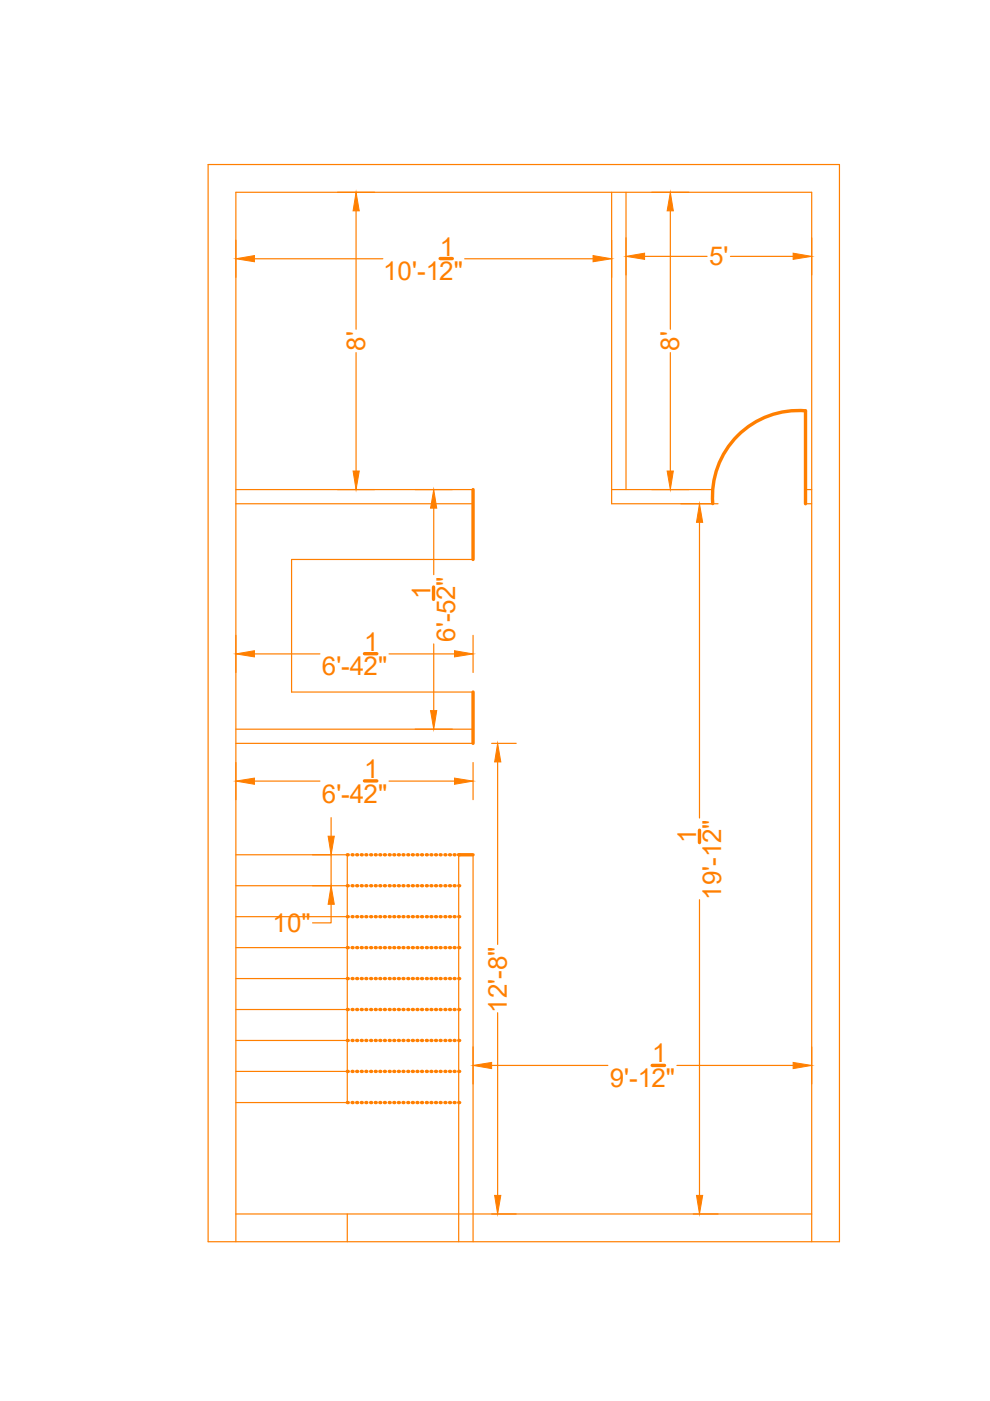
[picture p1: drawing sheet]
<svg xmlns="http://www.w3.org/2000/svg" width="210mm" height="297mm" viewBox="0 0 210 297" stroke-linecap="round" stroke-linejoin="round" font-family="sans-serif">
<defs><g id="words">
<g font-size="5.5" fill="#ff7f00">
<text x="81.3" y="59.4">10'-12&quot;</text>
<text x="93.3" y="54.2">1</text>
<text x="150.3" y="56.3">5'</text>
<text x="77.4" y="74.3" transform="rotate(-90 77.4 74.3)">8'</text>
<text x="144" y="74.3" transform="rotate(-90 144 74.3)">8'</text>
<text x="91.2" y="127.1" transform="rotate(-90 91.2 127.1)">1</text>
<text x="77.2" y="137.9">1</text>
<text x="96.5" y="136.1" transform="rotate(-90 96.5 136.1)">6'-52&quot;</text>
<text x="68.3" y="143.2">6'-42&quot;</text>
<text x="77.2" y="164.9">1</text>
<text x="68.3" y="170.2">6'-42&quot;</text>
<text x="147.6" y="178.6" transform="rotate(-90 147.6 178.6)">1</text>
<text x="152.9" y="190.7" transform="rotate(-90 152.9 190.7)">19'-12&quot;</text>
<text x="57.8" y="197.6">10&quot;</text>
<text x="107.5" y="214.7" transform="rotate(-90 107.5 214.7)">12'-8&quot;</text>
<text x="138.3" y="225.2">1</text>
<text x="129.3" y="230.5">9'-12&quot;</text>
</g>
</g></defs>
<!-- layer: door n window -->
<g fill="none" stroke="#ff7f00" stroke-width=".25">
<path d="M44.1 34.9h133.9v228.4h-133.9zM129.7 40.8v66h21.4v-3h-21.4M132.7 40.8v63M50 103.8h50.3M50 106.8h50.3M100.3 118.6h-38.5v28.1h38.5M172.1 103.8h-1.3v3h1.3M50 157.6h50.3M50 154.6h50.3M50 181.2h23.6v52.6h-23.6M50 194.4h23.6M50 187.8h23.6"/>
<path d="M97.3 181.2v82.1M100.3 181.2v82.1M50 214h23.6M50 207.5h23.6M50 200.9h23.6M50 227.2h23.6M50 220.6h23.6M50 257.4h122.1M73.6 257.4v5.9M50 263.3v-222.5h122.1v222.5"/>
</g>
<g fill="#ff7f00">
<circle cx="73.6" cy="181.2" r=".36"/>
<circle cx="74.6" cy="181.2" r=".36"/>
<circle cx="75.6" cy="181.2" r=".36"/>
<circle cx="76.6" cy="181.2" r=".36"/>
<circle cx="77.6" cy="181.2" r=".36"/>
<circle cx="78.6" cy="181.2" r=".36"/>
<circle cx="79.6" cy="181.2" r=".36"/>
<circle cx="80.5" cy="181.2" r=".36"/>
<circle cx="81.5" cy="181.2" r=".36"/>
<circle cx="82.5" cy="181.2" r=".36"/>
<circle cx="83.5" cy="181.2" r=".36"/>
<circle cx="84.5" cy="181.2" r=".36"/>
<circle cx="85.4" cy="181.2" r=".36"/>
<circle cx="86.5" cy="181.2" r=".36"/>
<circle cx="87.4" cy="181.2" r=".36"/>
<circle cx="88.4" cy="181.2" r=".36"/>
<circle cx="89.4" cy="181.2" r=".36"/>
<circle cx="90.4" cy="181.2" r=".36"/>
<circle cx="91.4" cy="181.2" r=".36"/>
<circle cx="92.3" cy="181.2" r=".36"/>
<circle cx="93.3" cy="181.2" r=".36"/>
<circle cx="94.3" cy="181.2" r=".36"/>
<circle cx="95.3" cy="181.2" r=".36"/>
<circle cx="96.3" cy="181.2" r=".36"/>
<circle cx="97.3" cy="181.2" r=".36"/>
<circle cx="73.6" cy="187.8" r=".36"/>
<circle cx="74.6" cy="187.8" r=".36"/>
<circle cx="75.6" cy="187.8" r=".36"/>
<circle cx="76.6" cy="187.8" r=".36"/>
<circle cx="77.6" cy="187.8" r=".36"/>
<circle cx="78.6" cy="187.8" r=".36"/>
<circle cx="79.6" cy="187.8" r=".36"/>
<circle cx="80.5" cy="187.8" r=".36"/>
<circle cx="81.5" cy="187.8" r=".36"/>
<circle cx="82.5" cy="187.8" r=".36"/>
<circle cx="83.5" cy="187.8" r=".36"/>
<circle cx="84.5" cy="187.8" r=".36"/>
<circle cx="85.4" cy="187.8" r=".36"/>
<circle cx="86.5" cy="187.8" r=".36"/>
<circle cx="87.4" cy="187.8" r=".36"/>
<circle cx="88.4" cy="187.8" r=".36"/>
<circle cx="89.4" cy="187.8" r=".36"/>
<circle cx="90.4" cy="187.8" r=".36"/>
<circle cx="91.4" cy="187.8" r=".36"/>
<circle cx="92.3" cy="187.8" r=".36"/>
<circle cx="93.3" cy="187.8" r=".36"/>
<circle cx="94.3" cy="187.8" r=".36"/>
<circle cx="95.3" cy="187.8" r=".36"/>
<circle cx="96.3" cy="187.8" r=".36"/>
<circle cx="97.3" cy="187.8" r=".36"/>
<circle cx="73.6" cy="194.4" r=".36"/>
<circle cx="74.6" cy="194.4" r=".36"/>
<circle cx="75.6" cy="194.4" r=".36"/>
<circle cx="76.6" cy="194.4" r=".36"/>
<circle cx="77.6" cy="194.4" r=".36"/>
<circle cx="78.6" cy="194.4" r=".36"/>
<circle cx="79.6" cy="194.4" r=".36"/>
<circle cx="80.5" cy="194.4" r=".36"/>
<circle cx="81.5" cy="194.4" r=".36"/>
<circle cx="82.5" cy="194.4" r=".36"/>
<circle cx="83.5" cy="194.4" r=".36"/>
<circle cx="84.5" cy="194.4" r=".36"/>
<circle cx="85.4" cy="194.4" r=".36"/>
<circle cx="86.5" cy="194.4" r=".36"/>
<circle cx="87.4" cy="194.4" r=".36"/>
<circle cx="88.4" cy="194.4" r=".36"/>
<circle cx="89.4" cy="194.4" r=".36"/>
<circle cx="90.4" cy="194.4" r=".36"/>
<circle cx="91.4" cy="194.4" r=".36"/>
<circle cx="92.3" cy="194.4" r=".36"/>
<circle cx="93.3" cy="194.4" r=".36"/>
<circle cx="94.3" cy="194.4" r=".36"/>
<circle cx="95.3" cy="194.4" r=".36"/>
<circle cx="96.3" cy="194.4" r=".36"/>
<circle cx="97.3" cy="194.4" r=".36"/>
<circle cx="73.6" cy="200.9" r=".36"/>
<circle cx="74.6" cy="200.9" r=".36"/>
<circle cx="75.6" cy="200.9" r=".36"/>
<circle cx="76.6" cy="200.9" r=".36"/>
<circle cx="77.6" cy="200.9" r=".36"/>
<circle cx="78.6" cy="200.9" r=".36"/>
<circle cx="79.6" cy="200.9" r=".36"/>
<circle cx="80.5" cy="200.9" r=".36"/>
<circle cx="81.5" cy="200.9" r=".36"/>
<circle cx="82.5" cy="200.9" r=".36"/>
<circle cx="83.5" cy="200.9" r=".36"/>
<circle cx="84.5" cy="200.9" r=".36"/>
<circle cx="85.4" cy="200.9" r=".36"/>
<circle cx="86.5" cy="200.9" r=".36"/>
<circle cx="87.4" cy="200.9" r=".36"/>
<circle cx="88.4" cy="200.9" r=".36"/>
<circle cx="89.4" cy="200.9" r=".36"/>
<circle cx="90.4" cy="200.9" r=".36"/>
<circle cx="91.4" cy="200.9" r=".36"/>
<circle cx="92.3" cy="200.9" r=".36"/>
<circle cx="93.3" cy="200.9" r=".36"/>
<circle cx="94.3" cy="200.9" r=".36"/>
<circle cx="95.3" cy="200.9" r=".36"/>
<circle cx="96.3" cy="200.9" r=".36"/>
<circle cx="97.3" cy="200.9" r=".36"/>
<circle cx="73.6" cy="207.5" r=".36"/>
<circle cx="74.6" cy="207.5" r=".36"/>
<circle cx="75.6" cy="207.5" r=".36"/>
<circle cx="76.6" cy="207.5" r=".36"/>
<circle cx="77.6" cy="207.5" r=".36"/>
<circle cx="78.6" cy="207.5" r=".36"/>
<circle cx="79.6" cy="207.5" r=".36"/>
<circle cx="80.5" cy="207.5" r=".36"/>
<circle cx="81.5" cy="207.5" r=".36"/>
<circle cx="82.5" cy="207.5" r=".36"/>
<circle cx="83.5" cy="207.5" r=".36"/>
<circle cx="84.5" cy="207.5" r=".36"/>
<circle cx="85.4" cy="207.5" r=".36"/>
<circle cx="86.5" cy="207.5" r=".36"/>
<circle cx="87.4" cy="207.5" r=".36"/>
<circle cx="88.4" cy="207.5" r=".36"/>
<circle cx="89.4" cy="207.5" r=".36"/>
<circle cx="90.4" cy="207.5" r=".36"/>
<circle cx="91.4" cy="207.5" r=".36"/>
<circle cx="92.3" cy="207.5" r=".36"/>
<circle cx="93.3" cy="207.5" r=".36"/>
<circle cx="94.3" cy="207.5" r=".36"/>
<circle cx="95.3" cy="207.5" r=".36"/>
<circle cx="96.3" cy="207.5" r=".36"/>
<circle cx="97.3" cy="207.5" r=".36"/>
<circle cx="73.6" cy="214" r=".36"/>
<circle cx="74.6" cy="214" r=".36"/>
<circle cx="75.6" cy="214" r=".36"/>
<circle cx="76.6" cy="214" r=".36"/>
<circle cx="77.6" cy="214" r=".36"/>
<circle cx="78.6" cy="214" r=".36"/>
<circle cx="79.6" cy="214" r=".36"/>
<circle cx="80.5" cy="214" r=".36"/>
<circle cx="81.5" cy="214" r=".36"/>
<circle cx="82.5" cy="214" r=".36"/>
<circle cx="83.5" cy="214" r=".36"/>
<circle cx="84.5" cy="214" r=".36"/>
<circle cx="85.4" cy="214" r=".36"/>
<circle cx="86.5" cy="214" r=".36"/>
<circle cx="87.4" cy="214" r=".36"/>
<circle cx="88.4" cy="214" r=".36"/>
<circle cx="89.4" cy="214" r=".36"/>
<circle cx="90.4" cy="214" r=".36"/>
<circle cx="91.4" cy="214" r=".36"/>
<circle cx="92.3" cy="214" r=".36"/>
<circle cx="93.3" cy="214" r=".36"/>
<circle cx="94.3" cy="214" r=".36"/>
<circle cx="95.3" cy="214" r=".36"/>
<circle cx="96.3" cy="214" r=".36"/>
<circle cx="97.3" cy="214" r=".36"/>
<circle cx="73.6" cy="220.6" r=".36"/>
<circle cx="74.6" cy="220.6" r=".36"/>
<circle cx="75.6" cy="220.6" r=".36"/>
<circle cx="76.6" cy="220.6" r=".36"/>
<circle cx="77.6" cy="220.6" r=".36"/>
<circle cx="78.6" cy="220.6" r=".36"/>
<circle cx="79.6" cy="220.6" r=".36"/>
<circle cx="80.5" cy="220.6" r=".36"/>
<circle cx="81.5" cy="220.6" r=".36"/>
<circle cx="82.5" cy="220.6" r=".36"/>
<circle cx="83.5" cy="220.6" r=".36"/>
<circle cx="84.5" cy="220.6" r=".36"/>
<circle cx="85.4" cy="220.6" r=".36"/>
<circle cx="86.5" cy="220.6" r=".36"/>
<circle cx="87.4" cy="220.6" r=".36"/>
<circle cx="88.4" cy="220.6" r=".36"/>
<circle cx="89.4" cy="220.6" r=".36"/>
<circle cx="90.4" cy="220.6" r=".36"/>
<circle cx="91.4" cy="220.6" r=".36"/>
<circle cx="92.3" cy="220.6" r=".36"/>
<circle cx="93.3" cy="220.6" r=".36"/>
<circle cx="94.3" cy="220.6" r=".36"/>
<circle cx="95.3" cy="220.6" r=".36"/>
<circle cx="96.3" cy="220.6" r=".36"/>
<circle cx="97.3" cy="220.6" r=".36"/>
<circle cx="73.6" cy="227.2" r=".36"/>
<circle cx="74.6" cy="227.2" r=".36"/>
<circle cx="75.6" cy="227.2" r=".36"/>
<circle cx="76.6" cy="227.2" r=".36"/>
<circle cx="77.6" cy="227.2" r=".36"/>
<circle cx="78.6" cy="227.2" r=".36"/>
<circle cx="79.6" cy="227.2" r=".36"/>
<circle cx="80.5" cy="227.2" r=".36"/>
<circle cx="81.5" cy="227.2" r=".36"/>
<circle cx="82.5" cy="227.2" r=".36"/>
<circle cx="83.5" cy="227.2" r=".36"/>
<circle cx="84.5" cy="227.2" r=".36"/>
<circle cx="85.4" cy="227.2" r=".36"/>
<circle cx="86.5" cy="227.2" r=".36"/>
<circle cx="87.4" cy="227.2" r=".36"/>
<circle cx="88.4" cy="227.2" r=".36"/>
<circle cx="89.4" cy="227.2" r=".36"/>
<circle cx="90.4" cy="227.2" r=".36"/>
<circle cx="91.4" cy="227.2" r=".36"/>
<circle cx="92.3" cy="227.2" r=".36"/>
<circle cx="93.3" cy="227.2" r=".36"/>
<circle cx="94.3" cy="227.2" r=".36"/>
<circle cx="95.3" cy="227.2" r=".36"/>
<circle cx="96.3" cy="227.2" r=".36"/>
<circle cx="97.3" cy="227.2" r=".36"/>
<circle cx="73.6" cy="233.8" r=".36"/>
<circle cx="74.6" cy="233.8" r=".36"/>
<circle cx="75.6" cy="233.8" r=".36"/>
<circle cx="76.6" cy="233.8" r=".36"/>
<circle cx="77.6" cy="233.8" r=".36"/>
<circle cx="78.6" cy="233.8" r=".36"/>
<circle cx="79.6" cy="233.8" r=".36"/>
<circle cx="80.5" cy="233.8" r=".36"/>
<circle cx="81.5" cy="233.8" r=".36"/>
<circle cx="82.5" cy="233.8" r=".36"/>
<circle cx="83.5" cy="233.8" r=".36"/>
<circle cx="84.5" cy="233.8" r=".36"/>
<circle cx="85.4" cy="233.8" r=".36"/>
<circle cx="86.5" cy="233.8" r=".36"/>
<circle cx="87.4" cy="233.8" r=".36"/>
<circle cx="88.4" cy="233.8" r=".36"/>
<circle cx="89.4" cy="233.8" r=".36"/>
<circle cx="90.4" cy="233.8" r=".36"/>
<circle cx="91.4" cy="233.8" r=".36"/>
<circle cx="92.3" cy="233.8" r=".36"/>
<circle cx="93.3" cy="233.8" r=".36"/>
<circle cx="94.3" cy="233.8" r=".36"/>
<circle cx="95.3" cy="233.8" r=".36"/>
<circle cx="96.3" cy="233.8" r=".36"/>
<circle cx="97.3" cy="233.8" r=".36"/>
</g>
<path d="M93.3 54.8h2.6M170.8 87.1v19.7M170.8 87.1a18.2 18.2 0 0 0-19.7 19.7M100.3 103.8v14.8M77.3 138.6h2.6M91.9 124.5v2.6M100.3 146.7v10.9M77.3 165.6h2.6M148.3 176v2.6M97.3 181.2h3M138.3 225.9h2.6" fill="none" stroke="#ff7f00" stroke-width=".72"/>
<g fill="none" stroke="#ff7f00" stroke-width=".25">
<path d="M50 50.9v7.9M53.9 54.9h27.3M71.6 40.8h7.8M75.5 44.7v25.1M98.5 54.9h27.2M129.7 50.9v7.9M132.7 50.4v7.9M136.7 54.4h13.2M138.2 40.8h7.9M142.1 44.7v25.1M154.9 54.4h13.3M172.1 50.4v7.9"/>
<path d="M75.5 74.8v25.1M142.1 74.8v25.1M71.6 103.8h7.8M88 103.8h7.9M92 107.7v14.1M138.2 103.8h7.9M144.4 106.8h7.8M148.3 110.7v62.7M50 134.7v7.9M53.9 138.6h13.9M82.5 138.6h13.9M92 136.5v14.2"/>
<path d="M100.3 134.7v7.9M88 154.6h7.9M104.2 157.6h5.2M50 161.7v7.8M53.9 165.6h13.9M70.2 173.4v3.9M82.5 165.6h13.9M100.3 161.7v7.8M105.5 161.5v38.7M66.3 181.2h3.9v6.6h-3.9M70.2 191.7v4h-3.9M148.3 190.8v62.6"/>
<path d="M105.5 214.7v38.7M100.3 222v7.8M104.2 225.9h24.7M143.5 225.9h24.7M172.1 222v7.8M104.2 257.4h5.2M147 257.4h5.2"/>
</g>
<g fill="#ff7f00" stroke="#ff7f00" stroke-width=".21">
<path d="M132.7 54.4l4-.7v1.3z"/>
<path d="M168.2 53.7l3.9 .7-3.9 .6z"/>
<path d="M142.1 40.8l.7 3.9h-1.4z"/>
<path d="M141.4 99.9h1.4l-.7 3.9z"/>
<path d="M50 54.9l3.9-.7v1.3z"/>
<path d="M125.7 54.2l4 .7-4 .6z"/>
<path d="M75.5 40.8l.7 3.9h-1.3z"/>
<path d="M74.9 99.9h1.3l-.7 3.9z"/>
<path d="M50 138.6l3.9-.6v1.3z"/>
<path d="M96.4 138l3.9 .6-3.9 .7z"/>
<path d="M92 103.8l.6 3.9h-1.3z"/>
<path d="M91.3 150.7h1.3l-.6 3.9z"/>
<path d="M105.5 157.6l.7 3.9h-1.3z"/>
<path d="M104.9 253.4h1.3l-.7 4z"/>
<path d="M50 165.6l3.9-.6v1.3z"/>
<path d="M96.4 165l3.9 .6-3.9 .7z"/>
<path d="M69.6 177.3h1.3l-.7 3.9z"/>
<path d="M70.2 187.8l.7 3.9h-1.3z"/>
<path d="M148.3 106.8l.7 3.9h-1.3z"/>
<path d="M147.7 253.4h1.3l-.7 4z"/>
<path d="M100.3 225.9l3.9-.6v1.3z"/>
<path d="M168.2 225.3l3.9 .6-3.9 .7z"/>
</g>
<use href="#words"/>
</svg>
